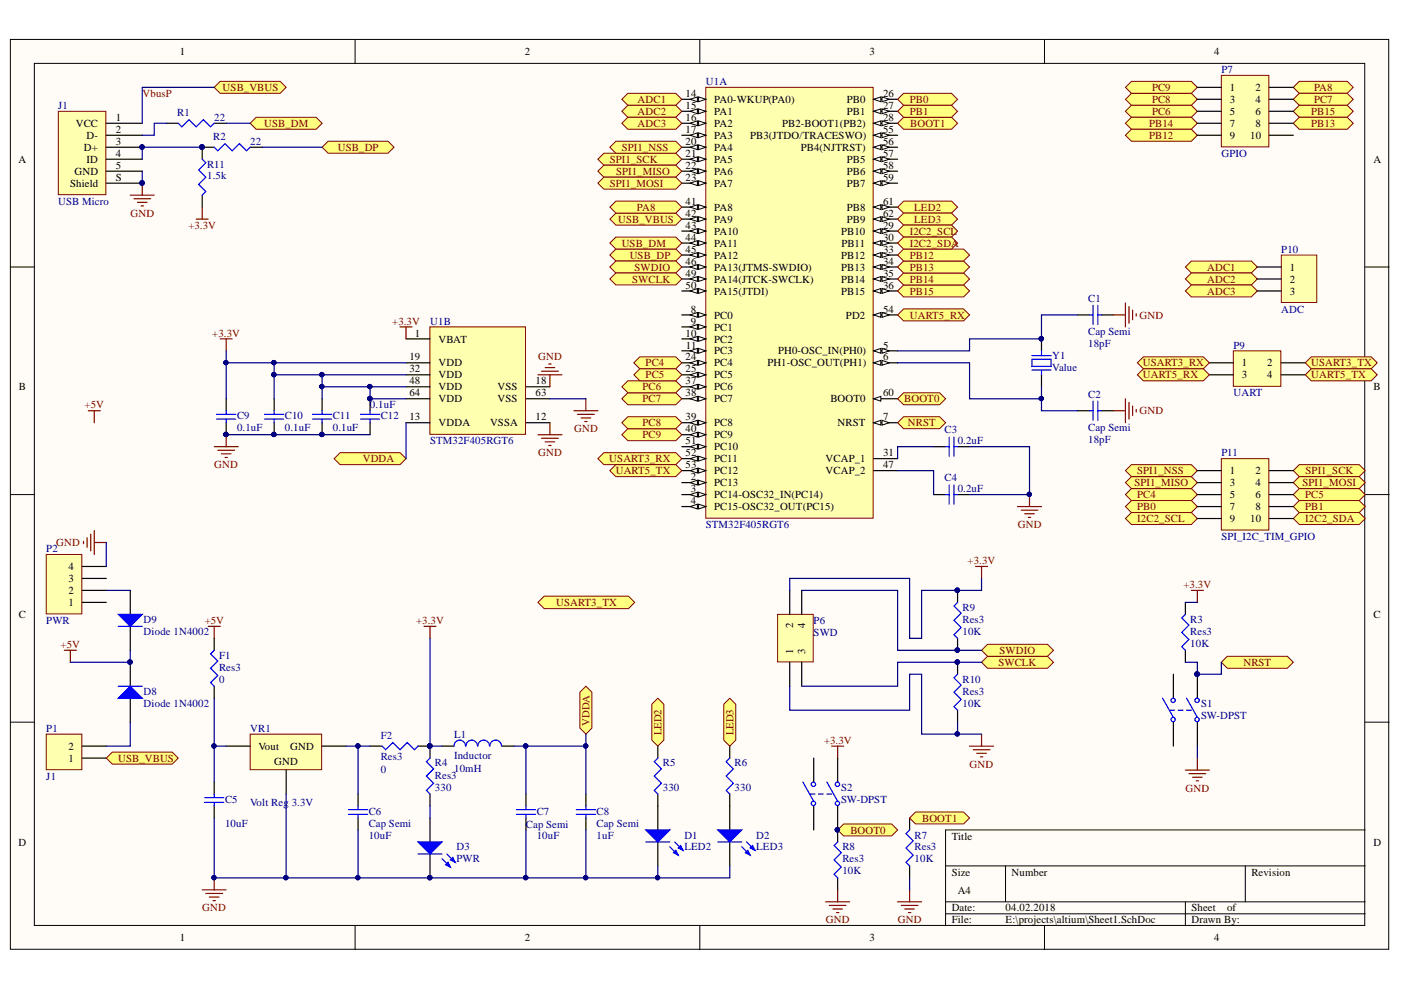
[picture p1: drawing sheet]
<svg xmlns="http://www.w3.org/2000/svg" width="297mm" height="210mm" viewBox="0 0 297 210" stroke-linecap="round" stroke-linejoin="round" font-family="sans-serif">
<defs><g id="words">
<g font-size="2.3">
<text x="38.2" y="11.7">1</text>
<text x="111.3" y="11.7">2</text>
<text x="184.3" y="11.7">3</text>
<text x="257.4" y="11.7">4</text>
<text x="145.3" y="20.6">14</text>
<text x="145.3" y="23.1">15</text>
<text x="151.4" y="21.8">PA0-WKUP(PA0)</text>
<text x="179.5" y="21.8">PB0</text>
<text x="187.2" y="20.6">26</text>
<text x="187.2" y="23.1">27</text>
<text x="260.7" y="19.3">1</text>
<text x="260.7" y="21.8">3</text>
<text x="266.2" y="19.3">2</text>
<text x="266.2" y="21.8">4</text>
<text x="16.1" y="26.9">VCC</text>
<text x="18.4" y="29.4">D-</text>
<text x="24.5" y="25.6">1</text>
<text x="24.5" y="28.2">2</text>
<text x="145.3" y="25.6">16</text>
<text x="145.3" y="28.2">17</text>
<text x="151.4" y="24.4">PA1</text>
<text x="151.4" y="26.9">PA2</text>
<text x="151.4" y="29.4">PA3</text>
<text x="159.1" y="29.4">PB3(JTDO/TRACESWO)</text>
<text x="165.8" y="26.9">PB2-BOOT1(PB2)</text>
<text x="179.5" y="24.4">PB1</text>
<text x="187.2" y="25.6">28</text>
<text x="187.2" y="28.2">55</text>
<text x="260.7" y="24.4">5</text>
<text x="260.7" y="26.9">7</text>
<text x="260.7" y="29.4">9</text>
<text x="265.1" y="29.4">10</text>
<text x="266.2" y="24.4">6</text>
<text x="266.2" y="26.9">8</text>
<text x="3.9" y="34.5">A</text>
<text x="17.8" y="32">D+</text>
<text x="18.4" y="34.5">ID</text>
<text x="24.5" y="30.7">3</text>
<text x="24.5" y="33.2">4</text>
<text x="24.5" y="35.8">5</text>
<text x="145.3" y="30.7">20</text>
<text x="145.3" y="33.2">21</text>
<text x="145.3" y="35.8">22</text>
<text x="151.4" y="32">PA4</text>
<text x="151.4" y="34.5">PA5</text>
<text x="169.8" y="32">PB4(NJTRST)</text>
<text x="179.5" y="34.5">PB5</text>
<text x="187.2" y="30.7">56</text>
<text x="187.2" y="33.2">57</text>
<text x="187.2" y="35.8">58</text>
<text x="291.2" y="34.5">A</text>
<text x="14.9" y="39.6">Shield</text>
<text x="15.8" y="37">GND</text>
<text x="24.5" y="38.3">S</text>
<text x="145.3" y="38.3">23</text>
<text x="151.4" y="37">PA6</text>
<text x="151.4" y="39.6">PA7</text>
<text x="179.5" y="37">PB6</text>
<text x="179.5" y="39.6">PB7</text>
<text x="187.2" y="38.3">59</text>
<text x="145.3" y="43.5">41</text>
<text x="145.3" y="46">42</text>
<text x="151.4" y="44.7">PA8</text>
<text x="151.4" y="47.3">PA9</text>
<text x="179.5" y="44.7">PB8</text>
<text x="179.5" y="47.3">PB9</text>
<text x="187.2" y="43.5">61</text>
<text x="187.2" y="46">62</text>
<text x="145.3" y="48.5">43</text>
<text x="145.3" y="51.1">44</text>
<text x="145.3" y="53.6">45</text>
<text x="151.4" y="49.8">PA10</text>
<text x="151.4" y="52.3">PA11</text>
<text x="178.3" y="49.8">PB10</text>
<text x="178.4" y="52.3">PB11</text>
<text x="187.2" y="48.5">29</text>
<text x="187.2" y="51.1">30</text>
<text x="187.2" y="53.6">33</text>
<text x="145.3" y="56.1">46</text>
<text x="145.3" y="58.7">49</text>
<text x="151.4" y="54.9">PA12</text>
<text x="151.4" y="57.4">PA13(JTMS-SWDIO)</text>
<text x="151.4" y="59.9">PA14(JTCK-SWCLK)</text>
<text x="178.3" y="54.9">PB12</text>
<text x="178.3" y="57.4">PB13</text>
<text x="178.3" y="59.9">PB14</text>
<text x="187.2" y="56.1">34</text>
<text x="187.2" y="58.7">35</text>
<text x="273.4" y="57.4">1</text>
<text x="273.4" y="59.9">2</text>
<text x="145.3" y="61.2">50</text>
<text x="151.4" y="62.5">PA15(JTDI)</text>
<text x="178.3" y="62.5">PB15</text>
<text x="187.2" y="61.2">36</text>
<text x="273.4" y="62.5">3</text>
<text x="88" y="71.4">1</text>
<text x="145.3" y="71.4">10</text>
<text x="146.4" y="66.3">8</text>
<text x="146.4" y="68.8">9</text>
<text x="151.4" y="67.6">PC0</text>
<text x="151.4" y="70.1">PC1</text>
<text x="179.4" y="67.6">PD2</text>
<text x="187.2" y="66.3">54</text>
<text x="86.8" y="76.4">19</text>
<text x="93" y="72.6">VBAT</text>
<text x="93" y="77.7">VDD</text>
<text x="145.3" y="76.4">24</text>
<text x="145.4" y="73.9">11</text>
<text x="151.4" y="72.6">PC2</text>
<text x="151.4" y="75.2">PC3</text>
<text x="151.4" y="77.7">PC4</text>
<text x="162.7" y="77.7">PH1-OSC_OUT(PH1)</text>
<text x="165" y="75.2">PH0-OSC_IN(PH0)</text>
<text x="187.2" y="73.9">5</text>
<text x="187.2" y="76.4">6</text>
<text x="263.3" y="77.7">1</text>
<text x="268.7" y="77.7">2</text>
<text x="4" y="82.8">B</text>
<text x="86.8" y="79">32</text>
<text x="86.8" y="81.5">48</text>
<text x="93" y="80.2">VDD</text>
<text x="93" y="82.8">VDD</text>
<text x="105.5" y="82.8">VSS</text>
<text x="113.5" y="81.5">18</text>
<text x="145.3" y="79">25</text>
<text x="145.3" y="81.5">37</text>
<text x="151.4" y="80.2">PC5</text>
<text x="151.4" y="82.8">PC6</text>
<text x="263.3" y="80.2">3</text>
<text x="268.7" y="80.2">4</text>
<text x="291.2" y="82.8">B</text>
<text x="86.8" y="89.1">13</text>
<text x="86.8" y="84">64</text>
<text x="93" y="85.3">VDD</text>
<text x="105.5" y="85.3">VSS</text>
<text x="113.5" y="89.1">12</text>
<text x="113.5" y="84">63</text>
<text x="145.3" y="84">38</text>
<text x="145.3" y="89.1">39</text>
<text x="151.4" y="85.3">PC7</text>
<text x="176.1" y="85.3">BOOT0</text>
<text x="187.2" y="89.1">7</text>
<text x="187.2" y="84">60</text>
<text x="93" y="90.4">VDDA</text>
<text x="103.9" y="90.4">VSSA</text>
<text x="145.3" y="91.6">40</text>
<text x="145.3" y="94.2">51</text>
<text x="151.4" y="90.4">PC8</text>
<text x="151.4" y="92.9">PC9</text>
<text x="151.4" y="95.4">PC10</text>
<text x="177.6" y="90.4">NRST</text>
<text x="145.3" y="96.7">52</text>
<text x="145.3" y="99.3">53</text>
<text x="146.4" y="101.8">2</text>
<text x="151.4" y="98">PC11</text>
<text x="151.4" y="100.5">PC12</text>
<text x="175" y="98">VCAP_1</text>
<text x="175" y="100.5">VCAP_2</text>
<text x="187.2" y="96.7">31</text>
<text x="187.2" y="99.3">47</text>
<text x="260.7" y="100.5">1</text>
<text x="266.2" y="100.5">2</text>
<text x="146.4" y="104.4">3</text>
<text x="146.4" y="106.9">4</text>
<text x="151.4" y="103.1">PC13</text>
<text x="151.4" y="105.7">PC14-OSC32_IN(PC14)</text>
<text x="260.7" y="103.1">3</text>
<text x="260.7" y="105.7">5</text>
<text x="266.2" y="103.1">4</text>
<text x="266.2" y="105.7">6</text>
<text x="151.4" y="108.2">PC15-OSC32_OUT(PC15)</text>
<text x="260.7" y="108.2">7</text>
<text x="260.7" y="110.7">9</text>
<text x="265.1" y="110.7">10</text>
<text x="266.2" y="108.2">8</text>
<text x="14.6" y="126">2</text>
<text x="14.6" y="123.4">3</text>
<text x="14.6" y="120.9">4</text>
<text x="4" y="131">C</text>
<text x="14.6" y="128.5">1</text>
<text x="291.2" y="131">C</text>
<text x="168.2" y="133.2" transform="rotate(-90 168.2 133.2)">2</text>
<text x="170.7" y="133.2" transform="rotate(-90 170.7 133.2)">4</text>
<text x="168.2" y="138.6" transform="rotate(-90 168.2 138.6)">1</text>
<text x="170.7" y="138.6" transform="rotate(-90 170.7 138.6)">3</text>
<text x="14.6" y="161.5">1</text>
<text x="14.6" y="158.9">2</text>
<text x="54.8" y="158.9">Vout</text>
<text x="61.5" y="158.9">GND</text>
<text x="58.1" y="162.2">GND</text>
<text x="3.9" y="179.3">D</text>
<text x="201.8" y="178">Title</text>
<text x="291.2" y="179.3">D</text>
<text x="201.8" y="185.6">Size</text>
<text x="214.5" y="185.6">Number</text>
<text x="265.3" y="185.6">Revision</text>
<text x="203" y="189.4">A4</text>
<text x="201.8" y="193.3">Date:</text>
<text x="201.8" y="195.8">File:</text>
<text x="213.2" y="193.3">04.02.2018</text>
<text x="213.2" y="195.8">E:\projects\altium\Sheet1.SchDoc</text>
<text x="252.6" y="193.3">Sheet</text>
<text x="252.6" y="195.8">Drawn By:</text>
<text x="260.2" y="193.3">of</text>
<text x="38.2" y="199.6">1</text>
<text x="111.3" y="199.6">2</text>
<text x="184.3" y="199.6">3</text>
<text x="257.4" y="199.6">4</text>
</g>
<g font-size="2.3" fill="#000080">
<text x="259" y="15.5">P7</text>
<text x="12.4" y="23.1">J1</text>
<text x="149.7" y="18">U1A</text>
<text x="37.6" y="24.6">R1</text>
<text x="45.2" y="29.7">R2</text>
<text x="45.4" y="25.6">22</text>
<text x="43.9" y="35.5">R11</text>
<text x="53" y="30.7">22</text>
<text x="259" y="33.2">GPIO</text>
<text x="43.9" y="38.1">1.5k</text>
<text x="12.4" y="43.5">USB Micro</text>
<text x="271.7" y="53.6">P10</text>
<text x="230.7" y="64">C1</text>
<text x="91.2" y="68.8">U1B</text>
<text x="230.7" y="71.1">Cap Semi</text>
<text x="271.7" y="66.3">ADC</text>
<text x="223.1" y="76.2">Y1</text>
<text x="230.7" y="73.6">18pF</text>
<text x="261.5" y="73.9">P9</text>
<text x="223.1" y="78.7">Value</text>
<text x="50.3" y="88.9">C9</text>
<text x="60.4" y="88.9">C10</text>
<text x="70.6" y="88.9">C11</text>
<text x="78.4" y="86.6">0.1uF</text>
<text x="80.7" y="88.9">C12</text>
<text x="230.7" y="84.3">C2</text>
<text x="261.5" y="84">UART</text>
<text x="50.3" y="91.4">0.1uF</text>
<text x="60.4" y="91.4">0.1uF</text>
<text x="70.6" y="91.4">0.1uF</text>
<text x="91.2" y="94.2">STM32F405RGT6</text>
<text x="200.3" y="91.9">C3</text>
<text x="203" y="94.2">0.2uF</text>
<text x="230.7" y="93.9">18pF</text>
<text x="230.7" y="91.4">Cap Semi</text>
<text x="259" y="96.7">P11</text>
<text x="200.3" y="102">C4</text>
<text x="203" y="104.4">0.2uF</text>
<text x="149.7" y="112">STM32F405RGT6</text>
<text x="9.8" y="117.1">P2</text>
<text x="259" y="114.6">SPI_I2C_TIM_GPIO</text>
<text x="204.1" y="129.5">R9</text>
<text x="9.8" y="132.3">PWR</text>
<text x="30.5" y="132.1">D9</text>
<text x="30.5" y="134.6">Diode 1N4002</text>
<text x="172.5" y="132.3">P6</text>
<text x="172.5" y="134.8">SWD</text>
<text x="204.1" y="134.6">10K</text>
<text x="204.1" y="132.1">Res3</text>
<text x="252.4" y="137.1">10K</text>
<text x="252.4" y="132.1">R3</text>
<text x="252.4" y="134.6">Res3</text>
<text x="46.4" y="139.7">F1</text>
<text x="46.4" y="142.2">Res3</text>
<text x="30.5" y="147.3">D8</text>
<text x="30.5" y="149.8">Diode 1N4002</text>
<text x="46.4" y="144.7">0</text>
<text x="204.1" y="149.8">10K</text>
<text x="204.1" y="144.7">R10</text>
<text x="204.1" y="147.3">Res3</text>
<text x="254.7" y="149.8">S1</text>
<text x="9.8" y="155.1">P1</text>
<text x="53" y="155.1">VR1</text>
<text x="254.7" y="152.3">SW-DPST</text>
<text x="80.7" y="156.7">F2</text>
<text x="80.7" y="161.2">Res3</text>
<text x="96.3" y="156.4">L1</text>
<text x="96.3" y="161">Inductor</text>
<text x="9.8" y="165.4">J1</text>
<text x="80.7" y="163.8">0</text>
<text x="92.2" y="167.6">330</text>
<text x="92.2" y="162.5">R4</text>
<text x="92.2" y="165.1">Res3</text>
<text x="96.3" y="163.6">10mH</text>
<text x="140.5" y="167.6">330</text>
<text x="140.5" y="162.5">R5</text>
<text x="155.8" y="167.6">330</text>
<text x="155.8" y="162.5">R6</text>
<text x="178.3" y="167.6">S2</text>
<text x="47.7" y="170.2">C5</text>
<text x="53" y="170.9">Volt Reg</text>
<text x="61.8" y="170.9">3.3V</text>
<text x="78.2" y="172.7">C6</text>
<text x="113.8" y="172.7">C7</text>
<text x="126.5" y="172.7">C8</text>
<text x="178.3" y="170.2">SW-DPST</text>
<text x="47.7" y="175.2">10uF</text>
<text x="78.2" y="177.8">10uF</text>
<text x="78.2" y="175.2">Cap Semi</text>
<text x="111.5" y="175.5">Cap Semi</text>
<text x="113.8" y="177.8">10uF</text>
<text x="126.5" y="177.8">1uF</text>
<text x="126.5" y="175.2">Cap Semi</text>
<text x="145.1" y="177.8">D1</text>
<text x="160.3" y="177.8">D2</text>
<text x="193.9" y="177.8">R7</text>
<text x="96.8" y="180.3">D3</text>
<text x="96.8" y="182.9">PWR</text>
<text x="145.1" y="180.3">LED2</text>
<text x="160.3" y="180.3">LED3</text>
<text x="178.6" y="185.4">10K</text>
<text x="178.6" y="180.3">R8</text>
<text x="178.6" y="182.9">Res3</text>
<text x="193.9" y="182.9">10K</text>
<text x="193.9" y="180.3">Res3</text>
</g>
<g font-size="2.3" fill="#800000">
<text x="30.2" y="20.6">VbusP</text>
<text x="47.2" y="19.3">USB_VBUS</text>
<text x="135.2" y="21.8">ADC1</text>
<text x="192.9" y="21.8">PB0</text>
<text x="244.2" y="21.8">PC8</text>
<text x="244.2" y="19.3">PC9</text>
<text x="278.6" y="19.3">PA8</text>
<text x="278.6" y="21.8">PC7</text>
<text x="56" y="26.9">USB_DM</text>
<text x="135.2" y="24.4">ADC2</text>
<text x="135.2" y="26.9">ADC3</text>
<text x="192.9" y="24.4">PB1</text>
<text x="193" y="26.9">BOOT1</text>
<text x="243.7" y="26.9">PB14</text>
<text x="243.7" y="29.4">PB12</text>
<text x="244.2" y="24.4">PC6</text>
<text x="278" y="24.4">PB15</text>
<text x="278" y="26.9">PB13</text>
<text x="71.7" y="32">USB_DP</text>
<text x="129.3" y="34.5">SPI1_SCK</text>
<text x="131.8" y="32">SPI1_NSS</text>
<text x="129.3" y="39.6">SPI1_MOSI</text>
<text x="130.6" y="37">SPI1_MISO</text>
<text x="27.7" y="46">GND</text>
<text x="131" y="47.3">USB_VBUS</text>
<text x="135" y="44.7">PA8</text>
<text x="193.8" y="44.7">LED2</text>
<text x="193.8" y="47.3">LED3</text>
<text x="39.9" y="48.5">+3.3V</text>
<text x="131.8" y="52.3">USB_DM</text>
<text x="192.9" y="49.8">I2C2_SCL</text>
<text x="192.9" y="52.3">I2C2_SDA</text>
<text x="133.5" y="54.9">USB_DP</text>
<text x="134" y="59.9">SWCLK</text>
<text x="134.5" y="57.4">SWDIO</text>
<text x="192.9" y="59.9">PB14</text>
<text x="192.9" y="57.4">PB13</text>
<text x="192.9" y="54.9">PB12</text>
<text x="255.9" y="57.4">ADC1</text>
<text x="255.9" y="59.9">ADC2</text>
<text x="192.9" y="62.5">PB15</text>
<text x="255.9" y="62.5">ADC3</text>
<text x="45" y="71.4">+3.3V</text>
<text x="83.2" y="68.8">+3.3V</text>
<text x="192.9" y="67.6">UART5_RX</text>
<text x="241.6" y="67.6">GND</text>
<text x="114.1" y="76.4">GND</text>
<text x="136.9" y="77.7">PC4</text>
<text x="242.3" y="77.7">USART3_RX</text>
<text x="278" y="77.7">USART3_TX</text>
<text x="136.2" y="82.8">PC6</text>
<text x="136.9" y="80.2">PC5</text>
<text x="242.3" y="80.2">UART5_RX</text>
<text x="278" y="80.2">UART5_TX</text>
<text x="17.9" y="86.6">+5V</text>
<text x="136.2" y="85.3">PC7</text>
<text x="191.7" y="85.3">BOOT0</text>
<text x="241.6" y="87.8">GND</text>
<text x="121.7" y="91.6">GND</text>
<text x="136.2" y="92.9">PC9</text>
<text x="136.2" y="90.4">PC8</text>
<text x="192.5" y="90.4">NRST</text>
<text x="45.4" y="99.3">GND</text>
<text x="76.9" y="98">VDDA</text>
<text x="114.1" y="96.7">GND</text>
<text x="129.2" y="98">USART3_RX</text>
<text x="130.5" y="100.5">UART5_TX</text>
<text x="241.1" y="100.5">SPI1_NSS</text>
<text x="276.8" y="100.5">SPI1_SCK</text>
<text x="240.5" y="103.1">SPI1_MISO</text>
<text x="241.1" y="105.7">PC4</text>
<text x="276.1" y="103.1">SPI1_MOSI</text>
<text x="276.7" y="105.7">PC5</text>
<text x="215.8" y="112">GND</text>
<text x="241.1" y="108.2">PB0</text>
<text x="241.1" y="110.7">I2C2_SCL</text>
<text x="276.7" y="108.2">PB1</text>
<text x="276.7" y="110.7">I2C2_SDA</text>
<text x="11.9" y="115.8">GND</text>
<text x="205.2" y="119.6">+3.3V</text>
<text x="250.9" y="124.7">+3.3V</text>
<text x="117.9" y="128.5">USART3_TX</text>
<text x="12.9" y="137.4">+5V</text>
<text x="43.4" y="132.3">+5V</text>
<text x="88.2" y="132.3">+3.3V</text>
<text x="211.7" y="141.2">SWCLK</text>
<text x="211.9" y="138.6">SWDIO</text>
<text x="263.6" y="141.2">NRST</text>
<text x="125" y="153.9" transform="rotate(-90 125 153.9)">VDDA</text>
<text x="140.3" y="155.9" transform="rotate(-90 140.3 155.9)">LED2</text>
<text x="155.5" y="155.9" transform="rotate(-90 155.5 155.9)">LED3</text>
<text x="25" y="161.5">USB_VBUS</text>
<text x="174.7" y="157.7">+3.3V</text>
<text x="205.6" y="162.7">GND</text>
<text x="251.4" y="167.9">GND</text>
<text x="180.3" y="176.8">BOOT0</text>
<text x="195.5" y="174.2">BOOT1</text>
<text x="42.9" y="193.3">GND</text>
<text x="175.1" y="195.8">GND</text>
<text x="190.4" y="195.8">GND</text>
</g>
</g></defs>
<g fill="#fffcf8" stroke="#000" stroke-width=".21">
<path d="M2.2 8.4h292.2v192.9h-292.2z"/>
<path d="M7.3 13.4h282.1v182.8h-282.1z"/>
</g>
<g fill="none" stroke="#000" stroke-width=".21">
<path d="M75.3 8.4v5M148.4 8.4v5M221.5 8.4v5M2.2 56.6h5.1M289.5 56.6h5M2.2 104.9h5.1M289.5 104.9h5M2.2 153.1h5.1M289.5 153.1h5M289.5 176h-89v20.3M75.3 196.3v5.1M148.4 196.3v5.1"/>
<path d="M200.5 183.6h89M200.5 191.2h89M200.5 193.8h89M213.2 183.6v7.6M221.5 196.3v5.1M251.3 191.2v5.1M264 183.6v7.6"/>
</g>
<path d="M149.6 18.5h35.5v91.4h-35.5z" fill="#ffffb0" stroke="#800000" stroke-width=".21"/>
<path d="M144.6 21.1h5" fill="none" stroke="#000" stroke-width=".25"/>
<path d="M148.1 20.6l1.5 .5-1.5 .5z" fill="#fffcf8"/>
<path d="M148.1 20.6l1.5 .5-1.5 .5z" fill="none" stroke="#000" stroke-width=".21"/>
<path d="M146.3 21.1l1.6-.5v1z" fill="#fffcf8"/>
<path d="M146.3 21.1l1.6-.5v1z" fill="none" stroke="#000" stroke-width=".21"/>
<path d="M144.6 23.6h5" fill="none" stroke="#000" stroke-width=".25"/>
<path d="M148.1 23.1l1.5 .5-1.5 .5z" fill="#fffcf8"/>
<path d="M148.1 23.1l1.5 .5-1.5 .5z" fill="none" stroke="#000" stroke-width=".21"/>
<path d="M146.3 23.6l1.6-.5v1z" fill="#fffcf8"/>
<path d="M146.3 23.6l1.6-.5v1z" fill="none" stroke="#000" stroke-width=".21"/>
<path d="M144.6 26.1h5" fill="none" stroke="#000" stroke-width=".25"/>
<path d="M148.1 25.6l1.5 .5-1.5 .5z" fill="#fffcf8"/>
<path d="M148.1 25.6l1.5 .5-1.5 .5z" fill="none" stroke="#000" stroke-width=".21"/>
<path d="M146.3 26.1l1.6-.5v1z" fill="#fffcf8"/>
<path d="M146.3 26.1l1.6-.5v1z" fill="none" stroke="#000" stroke-width=".21"/>
<path d="M144.6 28.7h5" fill="none" stroke="#000" stroke-width=".25"/>
<path d="M148.1 28.2l1.5 .5-1.5 .5z" fill="#fffcf8"/>
<path d="M148.1 28.2l1.5 .5-1.5 .5z" fill="none" stroke="#000" stroke-width=".21"/>
<path d="M146.3 28.7l1.6-.5v1z" fill="#fffcf8"/>
<path d="M146.3 28.7l1.6-.5v1z" fill="none" stroke="#000" stroke-width=".21"/>
<path d="M144.6 31.2h5" fill="none" stroke="#000" stroke-width=".25"/>
<path d="M148.1 30.7l1.5 .5-1.5 .5z" fill="#fffcf8"/>
<path d="M148.1 30.7l1.5 .5-1.5 .5z" fill="none" stroke="#000" stroke-width=".21"/>
<path d="M146.3 31.2l1.6-.5v1z" fill="#fffcf8"/>
<path d="M146.3 31.2l1.6-.5v1z" fill="none" stroke="#000" stroke-width=".21"/>
<path d="M144.6 33.8h5" fill="none" stroke="#000" stroke-width=".25"/>
<path d="M148.1 33.2l1.5 .6-1.5 .5z" fill="#fffcf8"/>
<path d="M148.1 33.2l1.5 .6-1.5 .5z" fill="none" stroke="#000" stroke-width=".21"/>
<path d="M146.3 33.8l1.6-.6v1.1z" fill="#fffcf8"/>
<path d="M146.3 33.8l1.6-.6v1.1z" fill="none" stroke="#000" stroke-width=".21"/>
<path d="M144.6 36.3h5" fill="none" stroke="#000" stroke-width=".25"/>
<path d="M148.1 35.8l1.5 .5-1.5 .5z" fill="#fffcf8"/>
<path d="M148.1 35.8l1.5 .5-1.5 .5z" fill="none" stroke="#000" stroke-width=".21"/>
<path d="M146.3 36.3l1.6-.5v1z" fill="#fffcf8"/>
<path d="M146.3 36.3l1.6-.5v1z" fill="none" stroke="#000" stroke-width=".21"/>
<path d="M144.6 38.8h5" fill="none" stroke="#000" stroke-width=".25"/>
<path d="M148.1 38.3l1.5 .5-1.5 .5z" fill="#fffcf8"/>
<path d="M148.1 38.3l1.5 .5-1.5 .5z" fill="none" stroke="#000" stroke-width=".21"/>
<path d="M146.3 38.8l1.6-.5v1z" fill="#fffcf8"/>
<path d="M146.3 38.8l1.6-.5v1z" fill="none" stroke="#000" stroke-width=".21"/>
<path d="M185.2 21.1h5.1" fill="none" stroke="#000" stroke-width=".25"/>
<path d="M185.2 21.1l1.6-.5v1z" fill="#fffcf8"/>
<path d="M185.2 21.1l1.6-.5v1z" fill="none" stroke="#000" stroke-width=".21"/>
<path d="M187 20.6l1.5 .5-1.5 .5z" fill="#fffcf8"/>
<path d="M187 20.6l1.5 .5-1.5 .5z" fill="none" stroke="#000" stroke-width=".21"/>
<path d="M185.2 23.6h5.1" fill="none" stroke="#000" stroke-width=".25"/>
<path d="M185.2 23.6l1.6-.5v1z" fill="#fffcf8"/>
<path d="M185.2 23.6l1.6-.5v1z" fill="none" stroke="#000" stroke-width=".21"/>
<path d="M187 23.1l1.5 .5-1.5 .5z" fill="#fffcf8"/>
<path d="M187 23.1l1.5 .5-1.5 .5z" fill="none" stroke="#000" stroke-width=".21"/>
<path d="M185.2 26.1h5.1" fill="none" stroke="#000" stroke-width=".25"/>
<path d="M185.2 26.1l1.6-.5v1z" fill="#fffcf8"/>
<path d="M185.2 26.1l1.6-.5v1z" fill="none" stroke="#000" stroke-width=".21"/>
<path d="M187 25.6l1.5 .5-1.5 .5z" fill="#fffcf8"/>
<path d="M187 25.6l1.5 .5-1.5 .5z" fill="none" stroke="#000" stroke-width=".21"/>
<path d="M185.2 49h5.1" fill="none" stroke="#000" stroke-width=".25"/>
<path d="M185.2 49l1.6-.5v1z" fill="#fffcf8"/>
<path d="M185.2 49l1.6-.5v1z" fill="none" stroke="#000" stroke-width=".21"/>
<path d="M187 48.5l1.5 .5-1.5 .5z" fill="#fffcf8"/>
<path d="M187 48.5l1.5 .5-1.5 .5z" fill="none" stroke="#000" stroke-width=".21"/>
<path d="M185.2 51.5h5.1" fill="none" stroke="#000" stroke-width=".25"/>
<path d="M185.2 51.5l1.6-.5v1z" fill="#fffcf8"/>
<path d="M185.2 51.5l1.6-.5v1z" fill="none" stroke="#000" stroke-width=".21"/>
<path d="M187 51l1.5 .5-1.5 .5z" fill="#fffcf8"/>
<path d="M187 51l1.5 .5-1.5 .5z" fill="none" stroke="#000" stroke-width=".21"/>
<path d="M185.2 54.1h5.1" fill="none" stroke="#000" stroke-width=".25"/>
<path d="M185.2 54.1l1.6-.5v1z" fill="#fffcf8"/>
<path d="M185.2 54.1l1.6-.5v1z" fill="none" stroke="#000" stroke-width=".21"/>
<path d="M187 53.6l1.5 .5-1.5 .5z" fill="#fffcf8"/>
<path d="M187 53.6l1.5 .5-1.5 .5z" fill="none" stroke="#000" stroke-width=".21"/>
<path d="M185.2 56.6h5.1" fill="none" stroke="#000" stroke-width=".25"/>
<path d="M185.2 56.6l1.6-.5v1z" fill="#fffcf8"/>
<path d="M185.2 56.6l1.6-.5v1z" fill="none" stroke="#000" stroke-width=".21"/>
<path d="M187 56.1l1.5 .5-1.5 .5z" fill="#fffcf8"/>
<path d="M187 56.1l1.5 .5-1.5 .5z" fill="none" stroke="#000" stroke-width=".21"/>
<path d="M185.2 59.2h5.1" fill="none" stroke="#000" stroke-width=".25"/>
<path d="M185.2 59.2l1.6-.6v1.1z" fill="#fffcf8"/>
<path d="M185.2 59.2l1.6-.6v1.1z" fill="none" stroke="#000" stroke-width=".21"/>
<path d="M187 58.6l1.5 .6-1.5 .5z" fill="#fffcf8"/>
<path d="M187 58.6l1.5 .6-1.5 .5z" fill="none" stroke="#000" stroke-width=".21"/>
<path d="M185.2 61.7h5.1" fill="none" stroke="#000" stroke-width=".25"/>
<path d="M185.2 61.7l1.6-.5v1z" fill="#fffcf8"/>
<path d="M185.2 61.7l1.6-.5v1z" fill="none" stroke="#000" stroke-width=".21"/>
<path d="M187 61.2l1.5 .5-1.5 .5z" fill="#fffcf8"/>
<path d="M187 61.2l1.5 .5-1.5 .5z" fill="none" stroke="#000" stroke-width=".21"/>
<path d="M144.6 43.9h5" fill="none" stroke="#000" stroke-width=".25"/>
<path d="M148.1 43.4l1.5 .5-1.5 .5z" fill="#fffcf8"/>
<path d="M148.1 43.4l1.5 .5-1.5 .5z" fill="none" stroke="#000" stroke-width=".21"/>
<path d="M146.3 43.9l1.6-.5v1z" fill="#fffcf8"/>
<path d="M146.3 43.9l1.6-.5v1z" fill="none" stroke="#000" stroke-width=".21"/>
<path d="M144.6 46.5h5" fill="none" stroke="#000" stroke-width=".25"/>
<path d="M148.1 45.9l1.5 .6-1.5 .5z" fill="#fffcf8"/>
<path d="M148.1 45.9l1.5 .6-1.5 .5z" fill="none" stroke="#000" stroke-width=".21"/>
<path d="M146.3 46.5l1.6-.6v1.1z" fill="#fffcf8"/>
<path d="M146.3 46.5l1.6-.6v1.1z" fill="none" stroke="#000" stroke-width=".21"/>
<path d="M144.6 49h5" fill="none" stroke="#000" stroke-width=".25"/>
<path d="M148.1 48.5l1.5 .5-1.5 .5z" fill="#fffcf8"/>
<path d="M148.1 48.5l1.5 .5-1.5 .5z" fill="none" stroke="#000" stroke-width=".21"/>
<path d="M146.3 49l1.6-.5v1z" fill="#fffcf8"/>
<path d="M146.3 49l1.6-.5v1z" fill="none" stroke="#000" stroke-width=".21"/>
<path d="M144.6 51.5h5" fill="none" stroke="#000" stroke-width=".25"/>
<path d="M148.1 51l1.5 .5-1.5 .5z" fill="#fffcf8"/>
<path d="M148.1 51l1.5 .5-1.5 .5z" fill="none" stroke="#000" stroke-width=".21"/>
<path d="M146.3 51.5l1.6-.5v1z" fill="#fffcf8"/>
<path d="M146.3 51.5l1.6-.5v1z" fill="none" stroke="#000" stroke-width=".21"/>
<path d="M144.6 54.1h5" fill="none" stroke="#000" stroke-width=".25"/>
<path d="M148.1 53.6l1.5 .5-1.5 .5z" fill="#fffcf8"/>
<path d="M148.1 53.6l1.5 .5-1.5 .5z" fill="none" stroke="#000" stroke-width=".21"/>
<path d="M146.3 54.1l1.6-.5v1z" fill="#fffcf8"/>
<path d="M146.3 54.1l1.6-.5v1z" fill="none" stroke="#000" stroke-width=".21"/>
<path d="M144.6 56.6h5" fill="none" stroke="#000" stroke-width=".25"/>
<path d="M148.1 56.1l1.5 .5-1.5 .5z" fill="#fffcf8"/>
<path d="M148.1 56.1l1.5 .5-1.5 .5z" fill="none" stroke="#000" stroke-width=".21"/>
<path d="M146.3 56.6l1.6-.5v1z" fill="#fffcf8"/>
<path d="M146.3 56.6l1.6-.5v1z" fill="none" stroke="#000" stroke-width=".21"/>
<path d="M144.6 59.2h5" fill="none" stroke="#000" stroke-width=".25"/>
<path d="M148.1 58.6l1.5 .6-1.5 .5z" fill="#fffcf8"/>
<path d="M148.1 58.6l1.5 .6-1.5 .5z" fill="none" stroke="#000" stroke-width=".21"/>
<path d="M146.3 59.2l1.6-.6v1.1z" fill="#fffcf8"/>
<path d="M146.3 59.2l1.6-.6v1.1z" fill="none" stroke="#000" stroke-width=".21"/>
<path d="M144.6 61.7h5" fill="none" stroke="#000" stroke-width=".25"/>
<path d="M148.1 61.2l1.5 .5-1.5 .5z" fill="#fffcf8"/>
<path d="M148.1 61.2l1.5 .5-1.5 .5z" fill="none" stroke="#000" stroke-width=".21"/>
<path d="M146.3 61.7l1.6-.5v1z" fill="#fffcf8"/>
<path d="M146.3 61.7l1.6-.5v1z" fill="none" stroke="#000" stroke-width=".21"/>
<path d="M185.2 28.7h5.1" fill="none" stroke="#000" stroke-width=".25"/>
<path d="M185.2 28.7l1.6-.5v1z" fill="#fffcf8"/>
<path d="M185.2 28.7l1.6-.5v1z" fill="none" stroke="#000" stroke-width=".21"/>
<path d="M187 28.2l1.5 .5-1.5 .5z" fill="#fffcf8"/>
<path d="M187 28.2l1.5 .5-1.5 .5z" fill="none" stroke="#000" stroke-width=".21"/>
<path d="M185.2 31.2h5.1" fill="none" stroke="#000" stroke-width=".25"/>
<path d="M185.2 31.2l1.6-.5v1z" fill="#fffcf8"/>
<path d="M185.2 31.2l1.6-.5v1z" fill="none" stroke="#000" stroke-width=".21"/>
<path d="M187 30.7l1.5 .5-1.5 .5z" fill="#fffcf8"/>
<path d="M187 30.7l1.5 .5-1.5 .5z" fill="none" stroke="#000" stroke-width=".21"/>
<path d="M185.2 33.8h5.1" fill="none" stroke="#000" stroke-width=".25"/>
<path d="M185.2 33.8l1.6-.6v1.1z" fill="#fffcf8"/>
<path d="M185.2 33.8l1.6-.6v1.1z" fill="none" stroke="#000" stroke-width=".21"/>
<path d="M187 33.2l1.5 .6-1.5 .5z" fill="#fffcf8"/>
<path d="M187 33.2l1.5 .6-1.5 .5z" fill="none" stroke="#000" stroke-width=".21"/>
<path d="M185.2 36.3h5.1" fill="none" stroke="#000" stroke-width=".25"/>
<path d="M185.2 36.3l1.6-.5v1z" fill="#fffcf8"/>
<path d="M185.2 36.3l1.6-.5v1z" fill="none" stroke="#000" stroke-width=".21"/>
<path d="M187 35.8l1.5 .5-1.5 .5z" fill="#fffcf8"/>
<path d="M187 35.8l1.5 .5-1.5 .5z" fill="none" stroke="#000" stroke-width=".21"/>
<path d="M185.2 38.8h5.1" fill="none" stroke="#000" stroke-width=".25"/>
<path d="M185.2 38.8l1.6-.5v1z" fill="#fffcf8"/>
<path d="M185.2 38.8l1.6-.5v1z" fill="none" stroke="#000" stroke-width=".21"/>
<path d="M187 38.3l1.5 .5-1.5 .5z" fill="#fffcf8"/>
<path d="M187 38.3l1.5 .5-1.5 .5z" fill="none" stroke="#000" stroke-width=".21"/>
<path d="M185.2 43.9h5.1" fill="none" stroke="#000" stroke-width=".25"/>
<path d="M185.2 43.9l1.6-.5v1z" fill="#fffcf8"/>
<path d="M185.2 43.9l1.6-.5v1z" fill="none" stroke="#000" stroke-width=".21"/>
<path d="M187 43.4l1.5 .5-1.5 .5z" fill="#fffcf8"/>
<path d="M187 43.4l1.5 .5-1.5 .5z" fill="none" stroke="#000" stroke-width=".21"/>
<path d="M185.2 46.5h5.1" fill="none" stroke="#000" stroke-width=".25"/>
<path d="M185.2 46.5l1.6-.6v1.1z" fill="#fffcf8"/>
<path d="M185.2 46.5l1.6-.6v1.1z" fill="none" stroke="#000" stroke-width=".21"/>
<path d="M187 45.9l1.5 .6-1.5 .5z" fill="#fffcf8"/>
<path d="M187 45.9l1.5 .6-1.5 .5z" fill="none" stroke="#000" stroke-width=".21"/>
<path d="M144.6 102.3h5" fill="none" stroke="#000" stroke-width=".25"/>
<path d="M148.1 101.8l1.5 .5-1.5 .5z" fill="#fffcf8"/>
<path d="M148.1 101.8l1.5 .5-1.5 .5z" fill="none" stroke="#000" stroke-width=".21"/>
<path d="M146.3 102.3l1.6-.5v1z" fill="#fffcf8"/>
<path d="M146.3 102.3l1.6-.5v1z" fill="none" stroke="#000" stroke-width=".21"/>
<path d="M144.6 104.9h5" fill="none" stroke="#000" stroke-width=".25"/>
<path d="M148.1 104.4l1.5 .5-1.5 .5z" fill="#fffcf8"/>
<path d="M148.1 104.4l1.5 .5-1.5 .5z" fill="none" stroke="#000" stroke-width=".21"/>
<path d="M146.3 104.9l1.6-.5v1z" fill="#fffcf8"/>
<path d="M146.3 104.9l1.6-.5v1z" fill="none" stroke="#000" stroke-width=".21"/>
<path d="M144.6 107.4h5" fill="none" stroke="#000" stroke-width=".25"/>
<path d="M148.1 106.9l1.5 .5-1.5 .5z" fill="#fffcf8"/>
<path d="M148.1 106.9l1.5 .5-1.5 .5z" fill="none" stroke="#000" stroke-width=".21"/>
<path d="M146.3 107.4l1.6-.5v1z" fill="#fffcf8"/>
<path d="M146.3 107.4l1.6-.5v1z" fill="none" stroke="#000" stroke-width=".21"/>
<path d="M144.6 66.8h5" fill="none" stroke="#000" stroke-width=".25"/>
<path d="M148.1 66.3l1.5 .5-1.5 .5z" fill="#fffcf8"/>
<path d="M148.1 66.3l1.5 .5-1.5 .5z" fill="none" stroke="#000" stroke-width=".21"/>
<path d="M146.3 66.8l1.6-.5v1z" fill="#fffcf8"/>
<path d="M146.3 66.8l1.6-.5v1z" fill="none" stroke="#000" stroke-width=".21"/>
<path d="M144.6 69.3h5" fill="none" stroke="#000" stroke-width=".25"/>
<path d="M148.1 68.8l1.5 .5-1.5 .5z" fill="#fffcf8"/>
<path d="M148.1 68.8l1.5 .5-1.5 .5z" fill="none" stroke="#000" stroke-width=".21"/>
<path d="M146.3 69.3l1.6-.5v1z" fill="#fffcf8"/>
<path d="M146.3 69.3l1.6-.5v1z" fill="none" stroke="#000" stroke-width=".21"/>
<path d="M144.6 71.8h5" fill="none" stroke="#000" stroke-width=".25"/>
<path d="M148.1 71.3l1.5 .5-1.5 .6z" fill="#fffcf8"/>
<path d="M148.1 71.3l1.5 .5-1.5 .6z" fill="none" stroke="#000" stroke-width=".21"/>
<path d="M146.3 71.8l1.6-.5v1.1z" fill="#fffcf8"/>
<path d="M146.3 71.8l1.6-.5v1.1z" fill="none" stroke="#000" stroke-width=".21"/>
<path d="M144.6 74.4h5" fill="none" stroke="#000" stroke-width=".25"/>
<path d="M148.1 73.9l1.5 .5-1.5 .5z" fill="#fffcf8"/>
<path d="M148.1 73.9l1.5 .5-1.5 .5z" fill="none" stroke="#000" stroke-width=".21"/>
<path d="M146.3 74.4l1.6-.5v1z" fill="#fffcf8"/>
<path d="M146.3 74.4l1.6-.5v1z" fill="none" stroke="#000" stroke-width=".21"/>
<path d="M144.6 76.9h5" fill="none" stroke="#000" stroke-width=".25"/>
<path d="M148.1 76.4l1.5 .5-1.5 .5z" fill="#fffcf8"/>
<path d="M148.1 76.4l1.5 .5-1.5 .5z" fill="none" stroke="#000" stroke-width=".21"/>
<path d="M146.3 76.9l1.6-.5v1z" fill="#fffcf8"/>
<path d="M146.3 76.9l1.6-.5v1z" fill="none" stroke="#000" stroke-width=".21"/>
<path d="M144.6 79.5h5" fill="none" stroke="#000" stroke-width=".25"/>
<path d="M148.1 79l1.5 .5-1.5 .5z" fill="#fffcf8"/>
<path d="M148.1 79l1.5 .5-1.5 .5z" fill="none" stroke="#000" stroke-width=".21"/>
<path d="M146.3 79.5l1.6-.5v1z" fill="#fffcf8"/>
<path d="M146.3 79.5l1.6-.5v1z" fill="none" stroke="#000" stroke-width=".21"/>
<path d="M144.6 82h5" fill="none" stroke="#000" stroke-width=".25"/>
<path d="M148.1 81.5l1.5 .5-1.5 .5z" fill="#fffcf8"/>
<path d="M148.1 81.5l1.5 .5-1.5 .5z" fill="none" stroke="#000" stroke-width=".21"/>
<path d="M146.3 82l1.6-.5v1z" fill="#fffcf8"/>
<path d="M146.3 82l1.6-.5v1z" fill="none" stroke="#000" stroke-width=".21"/>
<path d="M144.6 84.5h5" fill="none" stroke="#000" stroke-width=".25"/>
<path d="M148.1 84l1.5 .5-1.5 .6z" fill="#fffcf8"/>
<path d="M148.1 84l1.5 .5-1.5 .6z" fill="none" stroke="#000" stroke-width=".21"/>
<path d="M146.3 84.5l1.6-.5v1.1z" fill="#fffcf8"/>
<path d="M146.3 84.5l1.6-.5v1.1z" fill="none" stroke="#000" stroke-width=".21"/>
<path d="M144.6 89.6h5" fill="none" stroke="#000" stroke-width=".25"/>
<path d="M148.1 89.1l1.5 .5-1.5 .5z" fill="#fffcf8"/>
<path d="M148.1 89.1l1.5 .5-1.5 .5z" fill="none" stroke="#000" stroke-width=".21"/>
<path d="M146.3 89.6l1.6-.5v1z" fill="#fffcf8"/>
<path d="M146.3 89.6l1.6-.5v1z" fill="none" stroke="#000" stroke-width=".21"/>
<path d="M144.6 92.2h5" fill="none" stroke="#000" stroke-width=".25"/>
<path d="M148.1 91.7l1.5 .5-1.5 .5z" fill="#fffcf8"/>
<path d="M148.1 91.7l1.5 .5-1.5 .5z" fill="none" stroke="#000" stroke-width=".21"/>
<path d="M146.3 92.2l1.6-.5v1z" fill="#fffcf8"/>
<path d="M146.3 92.2l1.6-.5v1z" fill="none" stroke="#000" stroke-width=".21"/>
<path d="M144.6 94.7h5" fill="none" stroke="#000" stroke-width=".25"/>
<path d="M148.1 94.2l1.5 .5-1.5 .5z" fill="#fffcf8"/>
<path d="M148.1 94.2l1.5 .5-1.5 .5z" fill="none" stroke="#000" stroke-width=".21"/>
<path d="M146.3 94.7l1.6-.5v1z" fill="#fffcf8"/>
<path d="M146.3 94.7l1.6-.5v1z" fill="none" stroke="#000" stroke-width=".21"/>
<path d="M144.6 97.2h5" fill="none" stroke="#000" stroke-width=".25"/>
<path d="M148.1 96.7l1.5 .5-1.5 .6z" fill="#fffcf8"/>
<path d="M148.1 96.7l1.5 .5-1.5 .6z" fill="none" stroke="#000" stroke-width=".21"/>
<path d="M146.3 97.2l1.6-.5v1.1z" fill="#fffcf8"/>
<path d="M146.3 97.2l1.6-.5v1.1z" fill="none" stroke="#000" stroke-width=".21"/>
<path d="M144.6 99.8h5" fill="none" stroke="#000" stroke-width=".25"/>
<path d="M148.1 99.3l1.5 .5-1.5 .5z" fill="#fffcf8"/>
<path d="M148.1 99.3l1.5 .5-1.5 .5z" fill="none" stroke="#000" stroke-width=".21"/>
<path d="M146.3 99.8l1.6-.5v1z" fill="#fffcf8"/>
<path d="M146.3 99.8l1.6-.5v1z" fill="none" stroke="#000" stroke-width=".21"/>
<path d="M185.2 66.8h5.1" fill="none" stroke="#000" stroke-width=".25"/>
<path d="M185.2 66.8l1.6-.5v1z" fill="#fffcf8"/>
<path d="M185.2 66.8l1.6-.5v1z" fill="none" stroke="#000" stroke-width=".21"/>
<path d="M187 66.3l1.5 .5-1.5 .5z" fill="#fffcf8"/>
<path d="M187 66.3l1.5 .5-1.5 .5z" fill="none" stroke="#000" stroke-width=".21"/>
<path d="M185.2 74.4h5.1" fill="none" stroke="#000" stroke-width=".25"/>
<path d="M185.2 74.4l1.6-.5v1z" fill="#fffcf8"/>
<path d="M185.2 74.4l1.6-.5v1z" fill="none" stroke="#000" stroke-width=".21"/>
<path d="M187 73.9l1.5 .5-1.5 .5z" fill="#fffcf8"/>
<path d="M187 73.9l1.5 .5-1.5 .5z" fill="none" stroke="#000" stroke-width=".21"/>
<path d="M185.2 76.9h5.1" fill="none" stroke="#000" stroke-width=".25"/>
<path d="M185.2 76.9l1.6-.5v1z" fill="#fffcf8"/>
<path d="M185.2 76.9l1.6-.5v1z" fill="none" stroke="#000" stroke-width=".21"/>
<path d="M187 76.4l1.5 .5-1.5 .5z" fill="#fffcf8"/>
<path d="M187 76.4l1.5 .5-1.5 .5z" fill="none" stroke="#000" stroke-width=".21"/>
<path d="M185.2 89.6h5.1" fill="none" stroke="#000" stroke-width=".25"/>
<path d="M185.2 89.6l1.6-.5v1z" fill="#fffcf8"/>
<path d="M185.2 89.6l1.6-.5v1z" fill="none" stroke="#000" stroke-width=".21"/>
<path d="M187 89.1l1.5 .5-1.5 .5z" fill="#fffcf8"/>
<path d="M187 89.1l1.5 .5-1.5 .5z" fill="none" stroke="#000" stroke-width=".21"/>
<path d="M185.2 97.2h5.1M185.2 99.8h5.1M185.2 84.5h5.1" fill="none" stroke="#000" stroke-width=".25"/>
<path d="M185.2 84.5l1.6-.5v1.1z" fill="#fffcf8"/>
<path d="M185.2 84.5l1.6-.5v1.1z" fill="none" stroke="#000" stroke-width=".21"/>
<path d="M9.8 117.6h7.6v12.6h-7.6z" fill="#ffffb0" stroke="#800000" stroke-width=".21"/>
<path d="M17.5 127.7h5M17.5 125.2h5M17.5 122.6h5M17.5 120.1h5" fill="none" stroke="#000" stroke-width=".25"/>
<path d="M18.7 87.1h2.6M20 87.1v2.5M17.7 114.8v.5M18.5 114v2M19.2 113.2v3.6M20 112.5v5.1M20 115h2.5" fill="none" stroke="#800000" stroke-width=".25"/>
<path d="M53 155.7h15.2v7.5h-15.2z" fill="#ffffb0" stroke="#800000" stroke-width=".21"/>
<g fill="none" stroke="#000" stroke-width=".25">
<path d="M228.4 87.1h2.6M233.5 87.1h2.6M48 158.2h5M68.3 158.2h5.1M93.7 158.2h2.6M106.4 158.2h2.6M45.4 165.8v2.6M45.4 170.9v2.5M60.7 163.3v5.1M75.9 168.4v2.5M75.9 173.4v2.6M91.2 173.4v5.1"/>
<path d="M111.5 168.4v2.5M111.5 173.4v2.6M124.2 168.4v2.5M124.2 173.4v2.6M91.2 181.1v5"/>
</g>
<path d="M44.1 132.8h2.6M45.4 132.8v2.5M89.9 132.8h2.5M91.2 132.8v2.5" fill="none" stroke="#800000" stroke-width=".25"/>
<g fill="none" stroke="#00f" stroke-width=".25">
<path d="M231 87.1h.7M231.7 85.1v4M232.8 85.1v4M232.8 87.1h.7M98.7 158.2a1.22 1.22 0 0 0-1.2-1.3 1.22 1.22 0 0 0-1.2 1.3M101.2 158.2a1.22 1.22 0 0 0-1.2-1.3 1.22 1.22 0 0 0-1.2 1.3M103.8 158.2a1.23 1.23 0 0 0-1.3-1.3 1.23 1.23 0 0 0-1.2 1.3M106.3 158.2a1.23 1.23 0 0 0-1.2-1.3 1.23 1.23 0 0 0-1.2 1.3M43.4 169.1h4M43.4 170.1h4M45.4 168.4v.7M45.4 170.1v.8"/>
<path d="M73.9 171.7h4.1M73.9 172.7h4.1M75.9 170.9v.8M75.9 172.7v.7M109.5 171.7h4M109.5 172.7h4M111.5 170.9v.8M111.5 172.7v.7M122.2 171.7h4.1M122.2 172.7h4.1M124.2 170.9v.8M124.2 172.7v.7"/>
</g>
<circle cx="91.1" cy="186.1" r=".46" fill="#000080" stroke="#000080" stroke-width=".21"/>
<path d="M88.6 178.5h5.1l-2.5 2.6z" fill="#00f"/>
<path d="M88.6 178.5h5.1l-2.5 2.6zM93.7 182.1l1.8 1.7M94.7 181.1l1.8 1.7" fill="none" stroke="#00f" stroke-width=".25"/>
<path d="M94.5 183.3l.5-.5 .5 1z" fill="#00f"/>
<path d="M94.5 183.3l.5-.5 .5 1z" fill="none" stroke="#00f" stroke-width=".25"/>
<path d="M95.5 182.3l.5-.5 .5 1z" fill="#00f"/>
<path d="M91.2 160.7l-.8 .8 1.5 1.5-1.5 1.5 1.5 1.6-1.5 1.5 .8 .8M139.5 160.7l-.8 .8 1.5 1.5-1.5 1.5 1.5 1.6-1.5 1.5 .8 .8M154.7 160.7l-.7 .8 1.5 1.5-1.5 1.5 1.5 1.6-1.5 1.5 .7 .8M88.6 181.1h5.1M95.5 182.3l.5-.5 .5 1z" fill="none" stroke="#00f" stroke-width=".25"/>
<g fill="#000080" stroke="#000080" stroke-width=".21">
<circle cx="91.1" cy="186.1" r=".46"/>
<circle cx="91.1" cy="158.2" r=".47"/>
</g>
<path d="M91.2 158.2v2.5M139.5 158.2v2.5M154.7 158.2v2.5M91.2 168.4v2.5M139.5 168.4v7.6M139.5 178.5v5.1M154.7 168.4v2.5" fill="none" stroke="#000" stroke-width=".25"/>
<path d="M136.9 176h5.1l-2.5 2.5z" fill="#00f"/>
<path d="M136.9 176h5.1l-2.5 2.5zM142 179.5l1.8 1.8M143 178.5l1.8 1.8" fill="none" stroke="#00f" stroke-width=".25"/>
<path d="M142.8 180.8l.5-.5 .5 1z" fill="#00f"/>
<path d="M142.8 180.8l.5-.5 .5 1z" fill="none" stroke="#00f" stroke-width=".25"/>
<path d="M143.8 179.8l.5-.5 .5 1z" fill="#00f"/>
<path d="M136.9 178.5h5.1M143.8 179.8l.5-.5 .5 1z" fill="none" stroke="#00f" stroke-width=".25"/>
<path d="M154.7 170.9v5.1M154.7 178.5v5.1" fill="none" stroke="#000" stroke-width=".25"/>
<path d="M152.2 176h5.1l-2.6 2.5z" fill="#00f"/>
<path d="M152.2 176h5.1l-2.6 2.5zM157.3 179.5l1.7 1.8M158.3 178.5l1.8 1.8" fill="none" stroke="#00f" stroke-width=".25"/>
<path d="M158 180.8l.5-.5 .5 1z" fill="#00f"/>
<path d="M158 180.8l.5-.5 .5 1z" fill="none" stroke="#00f" stroke-width=".25"/>
<path d="M159 179.8l.6-.5 .5 1z" fill="#00f"/>
<path d="M152.2 178.5h5.1M159 179.8l.6-.5 .5 1z" fill="none" stroke="#00f" stroke-width=".25"/>
<g fill="#ffff80" stroke="#800000" stroke-width=".21">
<path d="M138.2 149.3l1.3-1.3 1.2 1.3v7.6l-1.2 1.3-1.3-1.3z" fill-rule="evenodd"/>
<path d="M153.5 149.3l1.2-1.3 1.3 1.3v7.6l-1.3 1.3-1.2-1.3z" fill-rule="evenodd"/>
<path d="M190.3 43.9l1.3-1.3h10.2l1.2 1.3-1.2 1.3h-10.2z" fill-rule="evenodd"/>
<path d="M190.3 46.5l1.3-1.3h10.2l1.2 1.3-1.2 1.2h-10.2z" fill-rule="evenodd"/>
</g>
<path d="M192.9 173.4v2.6M192.9 183.6v2.5" fill="none" stroke="#000" stroke-width=".25"/>
<path d="M192.9 176l-.8 .7 1.5 1.6-1.5 1.5 1.5 1.5-1.5 1.5 .8 .8" fill="none" stroke="#00f" stroke-width=".25"/>
<path d="M190.3 191.2h5.1M191.1 192h3.5M191.8 192.7h2.1M192.6 193.5h.5M192.9 188.7v2.5" fill="none" stroke="#800000" stroke-width=".25"/>
<g fill="#ffff80" stroke="#800000" stroke-width=".21">
<path d="M192.9 173.4l1.2-1.2h10.2l1.3 1.2-1.3 1.3h-10.2z" fill-rule="evenodd"/>
<path d="M190.3 26.1l1.3-1.2h10.2l1.2 1.2-1.2 1.3h-10.2z" fill-rule="evenodd"/>
</g>
<path d="M176.3 158.2h2.6M177.6 158.2v2.5" fill="none" stroke="#800000" stroke-width=".25"/>
<path d="M172.5 160.7v5.1M172.5 170.9v5.1M177.6 160.7v5.1M177.6 170.9v5.1" fill="none" stroke="#000" stroke-width=".25"/>
<circle cx="177.6" cy="175.9" r=".46" fill="#000080" stroke="#000080" stroke-width=".21"/>
<g fill="none" stroke="#00f" stroke-width=".25">
<path d="M170.2 165.8l2.3 4.1M171.8 168.4h1M173.5 168.4h1.1M175.3 165.8l2.3 4.1M175.3 168.4h1"/>
<circle cx="172.5" cy="166.3" r=".47"/>
<circle cx="172.5" cy="170.3" r=".46"/>
<circle cx="177.5" cy="166.3" r=".46"/>
<circle cx="177.6" cy="170.3" r=".46"/>
</g>
<path d="M177.6 176l1.3-1.3h10.1l1.3 1.3-1.3 1.2h-10.1z" fill-rule="evenodd" fill="#ffff80" stroke="#800000" stroke-width=".21"/>
<circle cx="177.6" cy="175.9" r=".46" fill="#000080" stroke="#000080" stroke-width=".21"/>
<path d="M190.3 84.5l1.3-1.2h7.6l1.3 1.2-1.3 1.3h-7.6z" fill-rule="evenodd" fill="#ffff80" stroke="#800000" stroke-width=".21"/>
<path d="M251.3 127.7v2.6M251.3 137.9v2.5M248.8 143v5M248.8 153.1v5.1M253.9 143v5M253.9 153.1v5.1M177.6 176v2.5M177.6 186.1v2.6" fill="none" stroke="#000" stroke-width=".25"/>
<g fill="#000080" stroke="#000080" stroke-width=".21">
<circle cx="177.6" cy="175.9" r=".46"/>
<circle cx="253.8" cy="142.9" r=".47"/>
</g>
<g fill="none" stroke="#00f" stroke-width=".25">
<path d="M251.3 130.3l-.7 .7 1.5 1.5-1.5 1.6 1.5 1.5-1.5 1.5 .7 .8M246.5 148l2.3 4.1M248 150.6h1M249.8 150.6h1M251.6 148l2.3 4.1M251.6 150.6h1M177.6 178.5l-.8 .8 1.6 1.5-1.6 1.5 1.6 1.5-1.6 1.6 .8 .7"/>
<circle cx="248.7" cy="148.5" r=".46"/>
<circle cx="248.7" cy="152.6" r=".46"/>
<circle cx="253.8" cy="148.5" r=".46"/>
<circle cx="253.8" cy="152.6" r=".46"/>
</g>
<path d="M252.6 125.2h2.5M253.9 125.2v2.5M175.1 191.2h5M175.8 192h3.6M176.6 192.7h2M177.3 193.5h.6M177.6 188.7v2.5" fill="none" stroke="#800000" stroke-width=".25"/>
<path d="M190.3 89.6l1.3-1.2h7.6l1.3 1.2-1.3 1.3h-7.6z" fill-rule="evenodd" fill="#ffff80" stroke="#800000" stroke-width=".21"/>
<g fill="none" stroke="#800000" stroke-width=".25">
<path d="M236.1 66.8h2.5M238.6 64.2v5.1M239.4 65v3.5M240.1 65.8v2M240.9 66.5v.5M236.1 87.1h2.5M238.6 84.5v5.1M239.4 85.3v3.6M240.1 86.1v2M240.9 86.8v.5M251.3 163.3h5.1M252.1 164h3.5"/>
<path d="M252.8 164.8h2.1M253.6 165.6h.5M253.9 160.7v2.6M42.9 188.7h5.1M43.6 189.4h3.6M44.4 190.2h2M45.2 191h.5M45.4 186.1v2.6"/>
</g>
<path d="M228.4 66.8h2.6M233.5 66.8h2.6" fill="none" stroke="#000" stroke-width=".25"/>
<path d="M231 66.8h.7M231.7 64.7v4.1M232.8 64.7v4.1M232.8 66.8h.7" fill="none" stroke="#00f" stroke-width=".25"/>
<circle cx="45.4" cy="186.1" r=".46" fill="#000080" stroke="#000080" stroke-width=".21"/>
<path d="M12.4 23.6h10v17.7h-10z" fill="#ffffb0" stroke="#800000" stroke-width=".21"/>
<path d="M22.5 38.8h7.7M22.5 26.1h7.7M22.5 28.7h7.7M22.5 31.2h7.7M22.5 33.8h7.7M22.5 36.3h7.7" fill="none" stroke="#000" stroke-width=".25"/>
<g fill="#000080" stroke="#000080" stroke-width=".21">
<circle cx="30.1" cy="38.8" r=".46"/>
<circle cx="30.1" cy="31.2" r=".46"/>
</g>
<g fill="#ffff80" stroke="#800000" stroke-width=".21">
<path d="M53 26.1l1.3-1.2h12.7l1.3 1.2-1.3 1.3h-12.7z" fill-rule="evenodd"/>
<path d="M68.3 31.2l1.3-1.3h12.7l1.2 1.3-1.2 1.3h-12.7z" fill-rule="evenodd"/>
<path d="M45.4 18.5l1.3-1.3h12.7l1.3 1.3-1.3 1.3h-12.7z" fill-rule="evenodd"/>
<path d="M129.3 46.5l1.3-1.3h12.7l1.3 1.3-1.3 1.2h-12.7z" fill-rule="evenodd"/>
<path d="M129.3 54.1l1.3-1.3h12.7l1.3 1.3-1.3 1.2h-12.7z" fill-rule="evenodd"/>
<path d="M129.3 51.5l1.3-1.2h12.7l1.3 1.2-1.3 1.3h-12.7z" fill-rule="evenodd"/>
</g>
<path d="M35.2 26.1h2.6M42.9 31.2h2.5M45.4 26.1h2.6M53 31.2h2.6M220.8 71.8v2.6M220.8 79.5v2.5" fill="none" stroke="#000" stroke-width=".25"/>
<path d="M37.8 26.1l.8 .8 1.5-1.5 1.5 1.5 1.5-1.5 1.6 1.5 .7-.8M45.4 31.2l.8 .8 1.5-1.5 1.5 1.5 1.6-1.5 1.5 1.5 .7-.8M218.8 76.2h4.1v1.5h-4.1zM218.8 75.4h4.1M218.8 78.5h4.1M220.8 74.4v1M220.8 78.5v1" fill="none" stroke="#00f" stroke-width=".25"/>
<g fill="#000080" stroke="#000080" stroke-width=".21">
<circle cx="42.8" cy="31.2" r=".46"/>
<circle cx="30.1" cy="38.8" r=".46"/>
<circle cx="220.8" cy="71.8" r=".46"/>
</g>
<path d="M30.2 38.8v2.6M27.6 41.4h5.1M28.4 42.1h3.5M29.1 42.9h2.1M29.9 43.7h.5" fill="none" stroke="#800000" stroke-width=".25"/>
<path d="M9.8 155.7h7.6v7.5h-7.6z" fill="#ffffb0" stroke="#800000" stroke-width=".21"/>
<path d="M17.5 158.2h5M17.5 160.7h5" fill="none" stroke="#000" stroke-width=".25"/>
<path d="M22.5 160.7l1.3-1.2h12.7l1.3 1.2-1.3 1.3h-12.7z" fill-rule="evenodd" fill="#ffff80" stroke="#800000" stroke-width=".21"/>
<path d="M197.9 94.7h2.6M203 94.7h2.6M197.9 104.9h2.6M203 104.9h2.6" fill="none" stroke="#000" stroke-width=".25"/>
<path d="M200.5 94.7h.7M201.2 92.7v4M202.3 92.7v4M202.3 94.7h.7M200.5 104.9h.7M201.2 102.8v4.1M202.3 102.8v4.1M202.3 104.9h.7" fill="none" stroke="#00f" stroke-width=".25"/>
<path d="M215.7 107.4h5.1M216.5 108.2h3.6M217.3 108.9h2M218 109.7h.5M218.3 104.9v2.5" fill="none" stroke="#800000" stroke-width=".25"/>
<circle cx="218.2" cy="104.8" r=".46" fill="#000080" stroke="#000080" stroke-width=".21"/>
<path d="M91.1 69.3h20.3v22.8h-20.3z" fill="#ffffb0" stroke="#800000" stroke-width=".21"/>
<path d="M86.1 71.8h5.1M86.1 76.9h5.1M86.1 79.5h5.1M86.1 89.6h5.1M86.1 82h5.1M86.1 84.5h5.1M111.5 89.6h5.1M111.5 82h5.1M111.5 84.5h5.1" fill="none" stroke="#000" stroke-width=".25"/>
<path d="M258.9 140.4l1.3-1.3h12.7l1.3 1.3-1.3 1.3h-12.7z" fill-rule="evenodd" fill="#ffff80" stroke="#800000" stroke-width=".21"/>
<path d="M46.7 71.8h2.5M48 71.8v2.6M84.8 69.3h2.6M86.1 69.3v2.5M45.4 94.7h5.1M46.2 95.5h3.5M46.9 96.2h2.1M47.7 97h.5M48 92.2v2.5M13.6 137.9h2.6M14.9 137.9v2.5" fill="none" stroke="#800000" stroke-width=".25"/>
<path d="M48 84.5v2.6M48 89.6v2.6M58.1 84.5v2.6M58.1 89.6v2.6M68.3 84.5v2.6M68.3 89.6v2.6M78.5 84.5v2.6M78.5 89.6v2.6" fill="none" stroke="#000" stroke-width=".25"/>
<g fill="#000080" stroke="#000080" stroke-width=".21">
<circle cx="47.9" cy="92.1" r=".46"/>
<circle cx="58.1" cy="92.1" r=".46"/>
<circle cx="68.2" cy="92.1" r=".46"/>
<circle cx="78.4" cy="84.5" r=".46"/>
</g>
<g fill="none" stroke="#00f" stroke-width=".25">
<path d="M45.9 88.9h4.1M45.9 87.8h4.1M48 87.1v.7M48 88.9v.7M56.1 88.9h4.1M56.1 87.8h4.1M58.1 87.1v.7M58.1 88.9v.7M66.3 88.9h4M66.3 87.8h4M68.3 87.1v.7M68.3 88.9v.7"/>
<path d="M76.4 88.9h4.1M76.4 87.8h4.1M78.5 87.1v.7M78.5 88.9v.7"/>
</g>
<g fill="#ffff80" stroke="#800000" stroke-width=".21">
<path d="M70.8 97.2l1.3-1.2h12.7l1.3 1.2-1.3 1.3h-12.7z" fill-rule="evenodd"/>
<path d="M122.9 146.8l1.3-1.3 1.3 1.3v7.6l-1.3 1.3-1.3-1.3z" fill-rule="evenodd"/>
</g>
<path d="M114.1 92.2h5M114.8 92.9h3.6M115.6 93.7h2M116.3 94.5h.5M116.6 89.6v2.6M121.7 87.1h5.1M122.4 87.8h3.6M123.2 88.6h2M124 89.4h.5M124.2 84.5v2.6" fill="none" stroke="#800000" stroke-width=".25"/>
<g fill="#ffff80" stroke="#800000" stroke-width=".21">
<path d="M126.8 97.2l1.2-1.2h15.3l1.3 1.2-1.3 1.3h-15.3z" fill-rule="evenodd"/>
<path d="M114.1 127.7l1.3-1.3h17.8l1.4 1.3-1.4 1.3h-17.8z" fill-rule="evenodd"/>
<path d="M126.8 33.8l1.2-1.3h15.3l1.3 1.3-1.3 1.2h-15.3z" fill-rule="evenodd"/>
<path d="M126.8 36.3l1.2-1.3h15.3l1.3 1.3-1.3 1.3h-15.3z" fill-rule="evenodd"/>
<path d="M126.8 38.8l1.2-1.2h15.3l1.3 1.2-1.3 1.3h-15.3z" fill-rule="evenodd"/>
<path d="M131.8 21.1l1.3-1.3h10.2l1.3 1.3-1.3 1.2h-10.2z" fill-rule="evenodd"/>
<path d="M131.8 23.6l1.3-1.3h10.2l1.3 1.3-1.3 1.3h-10.2z" fill-rule="evenodd"/>
<path d="M131.8 26.1l1.3-1.2h10.2l1.3 1.2-1.3 1.3h-10.2z" fill-rule="evenodd"/>
<path d="M251.3 56.6l1.3-1.3h12.7l1.3 1.3-1.3 1.3h-12.7z" fill-rule="evenodd"/>
<path d="M251.3 59.2l1.3-1.3h12.7l1.3 1.3-1.3 1.2h-12.7z" fill-rule="evenodd"/>
<path d="M251.3 61.7l1.3-1.3h12.7l1.3 1.3-1.3 1.3h-12.7z" fill-rule="evenodd"/>
<path d="M274.2 99.8l1.3-1.3h12.7l1.3 1.3-1.3 1.3h-12.7z" fill-rule="evenodd"/>
<path d="M238.6 102.3l1.3-1.2h12.7l1.3 1.2-1.3 1.3h-12.7z" fill-rule="evenodd"/>
<path d="M274.2 102.3l1.3-1.2h12.7l1.3 1.2-1.3 1.3h-12.7z" fill-rule="evenodd"/>
</g>
<path d="M114.1 79.5h5M114.8 78.7h3.6M115.6 77.9h2M116.3 77.2h.5M116.6 79.5v2.5M205.6 158.2h5M206.3 159h3.6M207.1 159.7h2M208.1 155.7v2.5M207.9 160.5h.5" fill="none" stroke="#800000" stroke-width=".25"/>
<g fill="#ffff80" stroke="#800000" stroke-width=".21">
<path d="M208.1 140.4l1.3-1.3h12.7l1.3 1.3-1.3 1.3h-12.7z" fill-rule="evenodd"/>
<path d="M208.1 137.9l1.3-1.3h12.7l1.3 1.3-1.3 1.2h-12.7z" fill-rule="evenodd"/>
</g>
<path d="M203 125.2v2.5M203 135.3v2.6M203 140.4v2.6M203 150.6v2.5" fill="none" stroke="#000" stroke-width=".25"/>
<g fill="#000080" stroke="#000080" stroke-width=".21">
<circle cx="203" cy="137.8" r=".46"/>
<circle cx="203" cy="125.1" r=".47"/>
<circle cx="203" cy="140.4" r=".46"/>
</g>
<path d="M203 127.7l-.7 .8 1.5 1.5-1.5 1.5 1.5 1.6-1.5 1.5 .7 .7M203 143l-.7 .7 1.5 1.5-1.5 1.6 1.5 1.5-1.5 1.5 .7 .8" fill="none" stroke="#00f" stroke-width=".25"/>
<path d="M206.8 120.1h2.6M208.1 120.1v2.5" fill="none" stroke="#800000" stroke-width=".25"/>
<g fill="#ffff80" stroke="#800000" stroke-width=".21">
<path d="M129.3 56.6l1.3-1.3h12.7l1.3 1.3-1.3 1.3h-12.7z" fill-rule="evenodd"/>
<path d="M129.3 59.2l1.3-1.3h12.7l1.3 1.3-1.3 1.2h-12.7z" fill-rule="evenodd"/>
<path d="M274.2 18.5l1.3-1.3h10.1l1.3 1.3-1.3 1.3h-10.1z" fill-rule="evenodd"/>
<path d="M238.6 21.1l1.3-1.3h12.7l1.3 1.3-1.3 1.2h-12.7z" fill-rule="evenodd"/>
<path d="M238.6 23.6l1.3-1.3h12.7l1.3 1.3-1.3 1.3h-12.7z" fill-rule="evenodd"/>
<path d="M238.6 26.1l1.3-1.2h12.7l1.3 1.2-1.3 1.3h-12.7z" fill-rule="evenodd"/>
<path d="M238.6 28.7l1.3-1.3h12.7l1.3 1.3-1.3 1.2h-12.7z" fill-rule="evenodd"/>
<path d="M238.6 18.5l1.3-1.3h12.7l1.3 1.3-1.3 1.3h-12.7z" fill-rule="evenodd"/>
<path d="M274.2 21.1l1.3-1.3h10.1l1.3 1.3-1.3 1.2h-10.1z" fill-rule="evenodd"/>
<path d="M274.2 23.6l1.3-1.3h10.1l1.3 1.3-1.3 1.3h-10.1z" fill-rule="evenodd"/>
<path d="M274.2 26.1l1.3-1.2h10.1l1.3 1.2-1.3 1.3h-10.1z" fill-rule="evenodd"/>
<path d="M129.3 43.9l1.3-1.3h12.7l1.3 1.3-1.3 1.3h-12.7z" fill-rule="evenodd"/>
<path d="M131.8 92.2l1.3-1.3h10.2l1.3 1.3-1.3 1.2h-10.2z" fill-rule="evenodd"/>
<path d="M131.8 89.6l1.3-1.2h10.2l1.3 1.2-1.3 1.3h-10.2z" fill-rule="evenodd"/>
<path d="M131.8 84.5l1.3-1.2h10.2l1.3 1.2-1.3 1.3h-10.2z" fill-rule="evenodd"/>
<path d="M131.8 82l1.3-1.3h10.2l1.3 1.3-1.3 1.3h-10.2z" fill-rule="evenodd"/>
<path d="M190.3 61.7l1.3-1.3h12.7l1.3 1.3-1.3 1.3h-12.7z" fill-rule="evenodd"/>
<path d="M190.3 59.2l1.3-1.3h12.7l1.3 1.3-1.3 1.2h-12.7z" fill-rule="evenodd"/>
<path d="M190.3 56.6l1.3-1.3h12.7l1.3 1.3-1.3 1.3h-12.7z" fill-rule="evenodd"/>
<path d="M190.3 54.1l1.3-1.3h12.7l1.3 1.3-1.3 1.2h-12.7z" fill-rule="evenodd"/>
</g>
<path d="M258.9 16h10.1v15.1h-10.1z" fill="#ffffb0" stroke="#800000" stroke-width=".21"/>
<path d="M253.9 18.5h5M269.1 18.5h5.1M42.9 31.2v2.6M253.9 21.1h5M253.9 23.6h5M253.9 26.1h5M253.9 28.7h5M269.1 21.1h5.1M269.1 23.6h5.1M269.1 26.1h5.1M269.1 28.7h5.1M42.9 41.4v2.5" fill="none" stroke="#000" stroke-width=".25"/>
<circle cx="42.8" cy="31.2" r=".46" fill="#000080" stroke="#000080" stroke-width=".21"/>
<path d="M42.9 33.8l.7 .7-1.5 1.5 1.5 1.6-1.5 1.5 1.5 1.5-.7 .8" fill="none" stroke="#00f" stroke-width=".25"/>
<path d="M41.6 46.5h2.5M42.9 43.9v2.6" fill="none" stroke="#800000" stroke-width=".25"/>
<g fill="#ffff80" stroke="#800000" stroke-width=".21">
<path d="M190.3 66.8l1.3-1.3h12.7l1.3 1.3-1.3 1.2h-12.7z" fill-rule="evenodd"/>
<path d="M129.3 99.8l1.3-1.3h12.7l1.3 1.3-1.3 1.3h-12.7z" fill-rule="evenodd"/>
</g>
<path d="M261.5 74.4h10.1v7.5h-10.1z" fill="#ffffb0" stroke="#800000" stroke-width=".21"/>
<path d="M256.4 76.9h5.1M256.4 79.5h5.1M271.7 76.9h5M271.7 79.5h5" fill="none" stroke="#000" stroke-width=".25"/>
<g fill="#ffff80" stroke="#800000" stroke-width=".21">
<path d="M241.2 76.9l1.2-1.2h12.7l1.3 1.2-1.3 1.3h-12.7z" fill-rule="evenodd"/>
<path d="M276.7 76.9l1.3-1.2h12.7l1.3 1.2-1.3 1.3h-12.7z" fill-rule="evenodd"/>
<path d="M276.7 79.5l1.3-1.3h12.7l1.3 1.3-1.3 1.2h-12.7z" fill-rule="evenodd"/>
<path d="M241.2 79.5l1.2-1.3h12.7l1.3 1.3-1.3 1.2h-12.7z" fill-rule="evenodd"/>
<path d="M129.3 31.2l1.3-1.3h12.7l1.3 1.3-1.3 1.3h-12.7z" fill-rule="evenodd"/>
<path d="M238.6 99.8l1.3-1.3h12.7l1.3 1.3-1.3 1.3h-12.7z" fill-rule="evenodd"/>
</g>
<path d="M45.4 135.3v2.6M45.4 145.5v2.5M78.5 158.2h2.5M88.6 158.2h2.6" fill="none" stroke="#000" stroke-width=".25"/>
<path d="M45.4 137.9l-.7 .7 1.5 1.6-1.5 1.5 1.5 1.5-1.5 1.5 .7 .8M81 158.2l.8 .8 1.5-1.6 1.5 1.6 1.5-1.6 1.6 1.6 .7-.8" fill="none" stroke="#00f" stroke-width=".25"/>
<circle cx="91.1" cy="158.2" r=".47" fill="#000080" stroke="#000080" stroke-width=".21"/>
<path d="M164.9 130.3h7.5v10h-7.5z" fill="#ffffb0" stroke="#800000" stroke-width=".21"/>
<path d="M167.4 125.2v5.1M170 125.2v5.1M167.4 140.4v5.1M170 140.4v5.1" fill="none" stroke="#000" stroke-width=".25"/>
<g fill="#ffff80" stroke="#800000" stroke-width=".21">
<path d="M190.3 49l1.3-1.3h10.2l1.2 1.3-1.2 1.3h-10.2z" fill-rule="evenodd"/>
<path d="M190.3 51.5l1.3-1.2h10.2l1.2 1.2-1.2 1.3h-10.2z" fill-rule="evenodd"/>
</g>
<path d="M271.7 54.1h7.5v10h-7.5z" fill="#ffffb0" stroke="#800000" stroke-width=".21"/>
<path d="M266.6 56.6h5.1M266.6 59.2h5.1M266.6 61.7h5.1" fill="none" stroke="#000" stroke-width=".25"/>
<g fill="#ffff80" stroke="#800000" stroke-width=".21">
<path d="M134.4 76.9l1.3-1.2h7.6l1.3 1.2-1.3 1.3h-7.6z" fill-rule="evenodd"/>
<path d="M134.4 79.5l1.3-1.3h7.6l1.3 1.3-1.3 1.2h-7.6z" fill-rule="evenodd"/>
<path d="M238.6 104.9l1.3-1.3h12.7l1.3 1.3-1.3 1.2h-12.7z" fill-rule="evenodd"/>
<path d="M274.2 104.9l1.3-1.3h12.7l1.3 1.3-1.3 1.2h-12.7z" fill-rule="evenodd"/>
<path d="M190.3 21.1l1.3-1.3h10.2l1.2 1.3-1.2 1.2h-10.2z" fill-rule="evenodd"/>
<path d="M238.6 107.4l1.3-1.3h12.7l1.3 1.3-1.3 1.3h-12.7z" fill-rule="evenodd"/>
<path d="M190.3 23.6l1.3-1.3h10.2l1.2 1.3-1.2 1.3h-10.2z" fill-rule="evenodd"/>
<path d="M274.2 107.4l1.3-1.3h12.7l1.3 1.3-1.3 1.3h-12.7z" fill-rule="evenodd"/>
<path d="M238.6 109.9l1.3-1.2h12.7l1.3 1.2-1.3 1.3h-12.7z" fill-rule="evenodd"/>
<path d="M274.2 109.9l1.3-1.2h12.7l1.3 1.2-1.3 1.3h-12.7z" fill-rule="evenodd"/>
</g>
<path d="M258.9 97.2h10.1v15.2h-10.1z" fill="#ffffb0" stroke="#800000" stroke-width=".21"/>
<path d="M253.9 99.8h5M269.1 99.8h5.1M253.9 102.3h5M253.9 104.9h5M253.9 107.4h5M253.9 109.9h5M269.1 102.3h5.1M269.1 104.9h5.1M269.1 107.4h5.1M269.1 109.9h5.1M27.6 125.2v5.1M27.6 132.8v5.1" fill="none" stroke="#000" stroke-width=".25"/>
<path d="M25.1 130.3h5.1l-2.6 2.5z" fill="#00f"/>
<path d="M25.1 130.3h5.1l-2.6 2.5zM25.1 132.8h5.1" fill="none" stroke="#00f" stroke-width=".25"/>
<path d="M27.6 140.4v5.1M27.6 148v5.1" fill="none" stroke="#000" stroke-width=".25"/>
<circle cx="27.6" cy="140.4" r=".46" fill="#000080" stroke="#000080" stroke-width=".21"/>
<path d="M25.1 148l2.5-2.5 2.6 2.5z" fill="#00f"/>
<path d="M25.1 148l2.5-2.5 2.6 2.5zM25.1 145.5h5.1" fill="none" stroke="#00f" stroke-width=".25"/>
<g fill="#000080" stroke="#000080" stroke-width=".21">
<circle cx="27.6" cy="140.4" r=".46"/>
<circle cx="253.8" cy="142.9" r=".47"/>
<circle cx="220.8" cy="84.5" r=".46"/>
<circle cx="220.8" cy="71.8" r=".46"/>
<circle cx="45.4" cy="186.1" r=".46"/>
<circle cx="60.6" cy="186.1" r=".46"/>
<circle cx="75.9" cy="186.1" r=".46"/>
<circle cx="91.1" cy="186.1" r=".46"/>
<circle cx="111.5" cy="186.1" r=".46"/>
<circle cx="124.2" cy="186.1" r=".46"/>
<circle cx="139.4" cy="186.1" r=".46"/>
<circle cx="30.1" cy="38.8" r=".46"/>
<circle cx="218.2" cy="104.8" r=".46"/>
<circle cx="58.1" cy="76.9" r=".46"/>
<circle cx="47.9" cy="76.9" r=".46"/>
<circle cx="68.2" cy="79.4" r=".47"/>
<circle cx="58.1" cy="79.4" r=".47"/>
<circle cx="47.9" cy="92.1" r=".46"/>
<circle cx="58.1" cy="92.1" r=".46"/>
<circle cx="68.2" cy="92.1" r=".46"/>
<circle cx="111.4" cy="158.2" r=".47"/>
<circle cx="124.2" cy="158.2" r=".46"/>
<circle cx="78.4" cy="84.5" r=".46"/>
<circle cx="78.4" cy="82" r=".46"/>
<circle cx="68.2" cy="82" r=".46"/>
<circle cx="203" cy="155.6" r=".46"/>
<circle cx="42.8" cy="31.2" r=".46"/>
<circle cx="30.1" cy="31.2" r=".46"/>
<circle cx="45.4" cy="158.2" r=".46"/>
<circle cx="91.1" cy="158.2" r=".47"/>
<circle cx="75.9" cy="158.2" r=".46"/>
<circle cx="203" cy="125.1" r=".47"/>
<circle cx="203" cy="137.8" r=".46"/>
<circle cx="203" cy="140.4" r=".46"/>
</g>
<g fill="none" stroke="#000080" stroke-width=".25">
<path d="M45.4 18.5h-15.2v7.6M30.2 36.3v2.5M35.2 26.1h-2.5v2.6h-2.5M42.9 31.2h-12.7v2.6M48 26.1h5M55.6 31.2h12.7M48 76.9h38.1M48 74.4v10.1M58.1 76.9v2.6M68.3 79.5v2.5M86.1 79.5h-28v5M190.3 76.9h15.3v7.6h15.2v-2.5"/>
<path d="M228.4 66.8h-7.6v5h-15.2v2.6h-15.3M48 92.2h30.5M78.5 82v2.5h7.6M86.1 82h-17.8v2.5M86.1 89.6v7.6M116.6 84.5h7.6M190.3 99.8h7.6v5.1M197.9 94.7h-7.6v2.5M205.6 94.7h12.7v10.2h-12.7M220.8 84.5v2.6h7.6M22.5 115v5.1M22.5 125.2h5.1"/>
<path d="M27.6 137.9v2.5h-12.7M91.2 135.3v22.9h2.5M170 125.2h20.3v12.7h17.8M208.1 122.6v2.6h-12.7v10.1h-2.5v-12.7h-25.5v2.6M251.3 127.7h2.6M27.6 153.1v5.1h-5.1M45.4 148v17.8M45.4 158.2h2.6M73.4 158.2h5.1M75.9 158.2v10.2M109 158.2h2.5v10.2M111.5 158.2h12.7"/>
<path d="M124.2 155.7v12.7M167.4 145.5v5.1h25.5v-7.6h2.5v12.7h12.7M203 153.1v2.6M208.1 140.4h-17.8v5.1h-20.3M251.3 140.4h2.6v2.6h5v-2.6M253.9 158.2v2.5M60.7 168.4v17.7h-15.3v-12.7M75.9 176v10.1h-15.2M91.2 170.9v2.5M111.5 176v10.1h-35.6M124.2 176v10.1h-12.7M139.5 183.6v2.5h-15.3"/>
<path d="M154.7 183.6v2.5h-15.2M192.9 186.1v2.6"/>
</g>
<use href="#words"/>
</svg>
